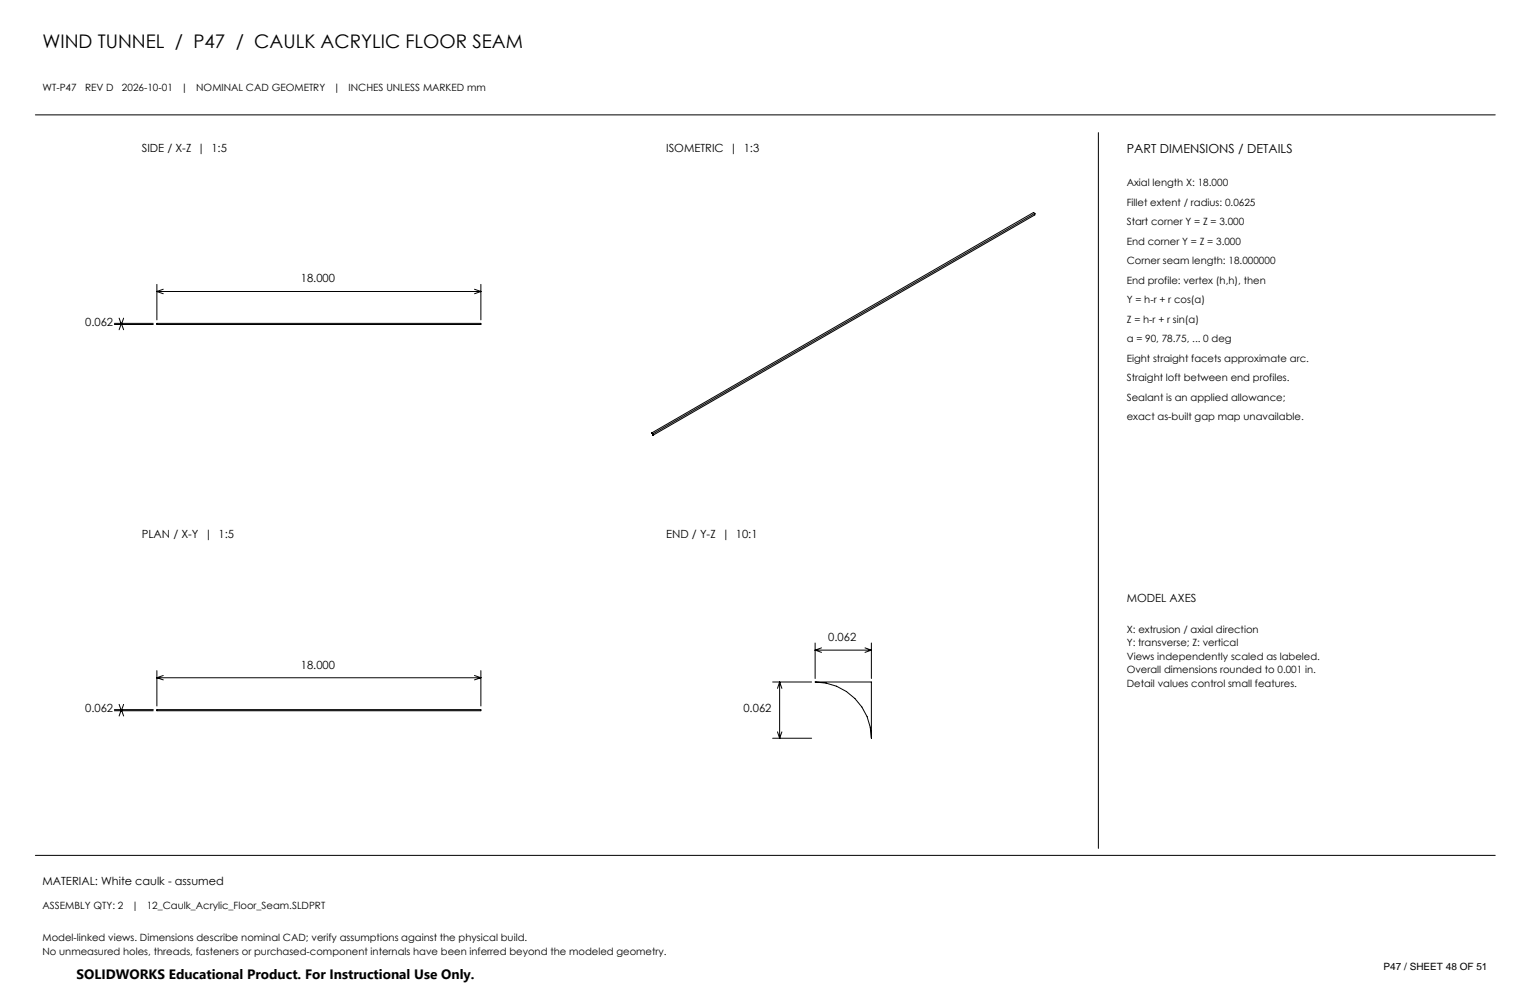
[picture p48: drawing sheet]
<svg xmlns="http://www.w3.org/2000/svg" width="432mm" height="279mm" viewBox="0 0 432 279" stroke-linecap="round" stroke-linejoin="round" font-family="sans-serif">
<defs><g id="words">
<text font-size="5.3" x="12" y="13.5">WIND TUNNEL / P47 / CAULK ACRYLIC FLOOR SEAM</text>
<text font-size="3.8" x="21.6" y="276.3">SOLIDWORKS Educational Product. For Instructional Use Only.</text>
<text font-size="3.5" x="318" y="43.2">PART DIMENSIONS / DETAILS</text>
<g font-size="3.2">
<text x="40" y="42.9">SIDE / X-Z | 1:5</text>
<text x="188" y="42.9">ISOMETRIC | 1:3</text>
<text x="84.9" y="79.7">18.000</text>
<text x="24" y="91.9">0.062</text>
<text x="40" y="151.9">PLAN / X-Y | 1:5</text>
<text x="188" y="151.9">END / Y-Z | 10:1</text>
<text x="318" y="169.9">MODEL AXES</text>
<text x="233.7" y="180.9">0.062</text>
<text x="84.9" y="188.7">18.000</text>
<text x="24" y="200.9">0.062</text>
<text x="209.8" y="200.9">0.062</text>
<text x="12" y="249.9">MATERIAL: White caulk - assumed</text>
</g>
<g font-size="2.8">
<text x="12" y="25.6">WT-P47</text>
<text x="24" y="25.6">REV D</text>
<text x="34.4" y="25.6">2026-10-01</text>
<text x="51.1" y="25.6">|</text>
<text x="55.4" y="25.6">NOMINAL CAD GEOMETRY</text>
<text x="94.1" y="25.6">|</text>
<text x="98.4" y="25.6">INCHES UNLESS MARKED mm</text>
<text x="318" y="52.6">Axial length X: 18.000</text>
<text x="318" y="58.1">Fillet extent / radius: 0.0625</text>
<text x="318" y="63.6">Start corner Y = Z = 3.000</text>
<text x="318" y="69.1">End corner Y = Z = 3.000</text>
<text x="318" y="74.6">Corner seam length: 18.000000</text>
<text x="318" y="80.1">End profile: vertex (h,h), then</text>
<text x="318" y="85.6">Y = h-r + r cos(a)</text>
<text x="318" y="91.1">Z = h-r + r sin(a)</text>
<text x="318" y="96.6">a = 90, 78.75, ... 0 deg</text>
<text x="318" y="102.1">Eight straight facets approximate arc.</text>
<text x="318" y="107.6">Straight loft between end profiles.</text>
<text x="318" y="113.1">Sealant is an applied allowance;</text>
<text x="318" y="118.6">exact as-built gap map unavailable.</text>
<text x="318" y="178.6">X: extrusion / axial direction</text>
<text x="318" y="182.4">Y: transverse; Z: vertical</text>
<text x="318" y="186.3">Views independently scaled as labeled.</text>
<text x="318" y="190.1">Overall dimensions rounded to 0.001 in.</text>
<text x="318" y="193.9">Detail values control small features.</text>
<text x="12" y="256.6">ASSEMBLY QTY: 2</text>
<text x="37.2" y="256.6">|</text>
<text x="41.4" y="256.6">12_Caulk_Acrylic_Floor_Seam.SLDPRT</text>
<text x="12" y="265.6">Model-linked views. Dimensions describe nominal CAD; verify assumptions against the physical build.</text>
<text x="12" y="269.4">No unmeasured holes, threads, fasteners or purchased-component internals have been inferred beyond the modeled geometry.</text>
<text x="390.5" y="273.8">P47 / SHEET 48 OF 51</text>
</g>
</g></defs>
<g fill="none" stroke="#000" stroke-width=".28">
<path d="M10 32.4h412M310 37.4v202M292.1 60.2v.4l-107.8 62.2v-.4M292.1 60.2l-107.8 62.2M292.1 60.2l-.4-.2-107.8 62.2M32.3 91.6h11M32.3 91.3h11M33.6 89.8l.7 1.8M34.3 91.3v.3M34.3 91.3l-.7 1.8M34.3 91.3l.6 1.8M34.9 89.8l-.6 1.8"/>
<path d="M44.3 91.3h91.4v.3h-91.4zM44.3 80.3v10M44.3 82.3h91.4M44.3 82.3l1.8 .6M46.1 81.6l-1.8 .7M133.9 81.6l1.8 .7M135.7 80.3v10M135.7 82.3l-1.8 .6M183.9 122.2l.4 .2M183.9 122.2l.4 .6M33.6 198.8l.7 1.8M34.9 198.8l-.6 1.8"/>
<path d="M44.3 189.3v9.9M44.3 191.3h91.4M44.3 191.3l1.8 .6M46.1 190.6l-1.8 .7M133.9 190.6l1.8 .7M135.7 189.3v9.9M135.7 191.3l-1.8 .6M218.1 192.5h11M220 192.5v15.9M220 192.5l-.6 1.8M220 192.5l.7 1.8M230 192.5h15.9v15.9a15.9 15.9 0 0 0-15.9-15.9z"/>
<path d="M230 181.5v10M230 183.5h15.9M230 183.5l1.8 .6M231.8 182.8l-1.8 .7M244.1 182.8l1.8 .7M245.9 181.5v10M245.9 183.5l-1.8 .6M32.3 200.6h11M32.3 200.3h11M34.3 200.3v.3M34.3 200.3l-.7 1.8M34.3 200.3l.6 1.8"/>
<path d="M44.3 200.3h91.4v.3h-91.4zM218.1 208.4h11M219.4 206.6l.6 1.8M220.7 206.6l-.7 1.8M10 241.4h412"/>
</g>
<use href="#words"/>
</svg>
